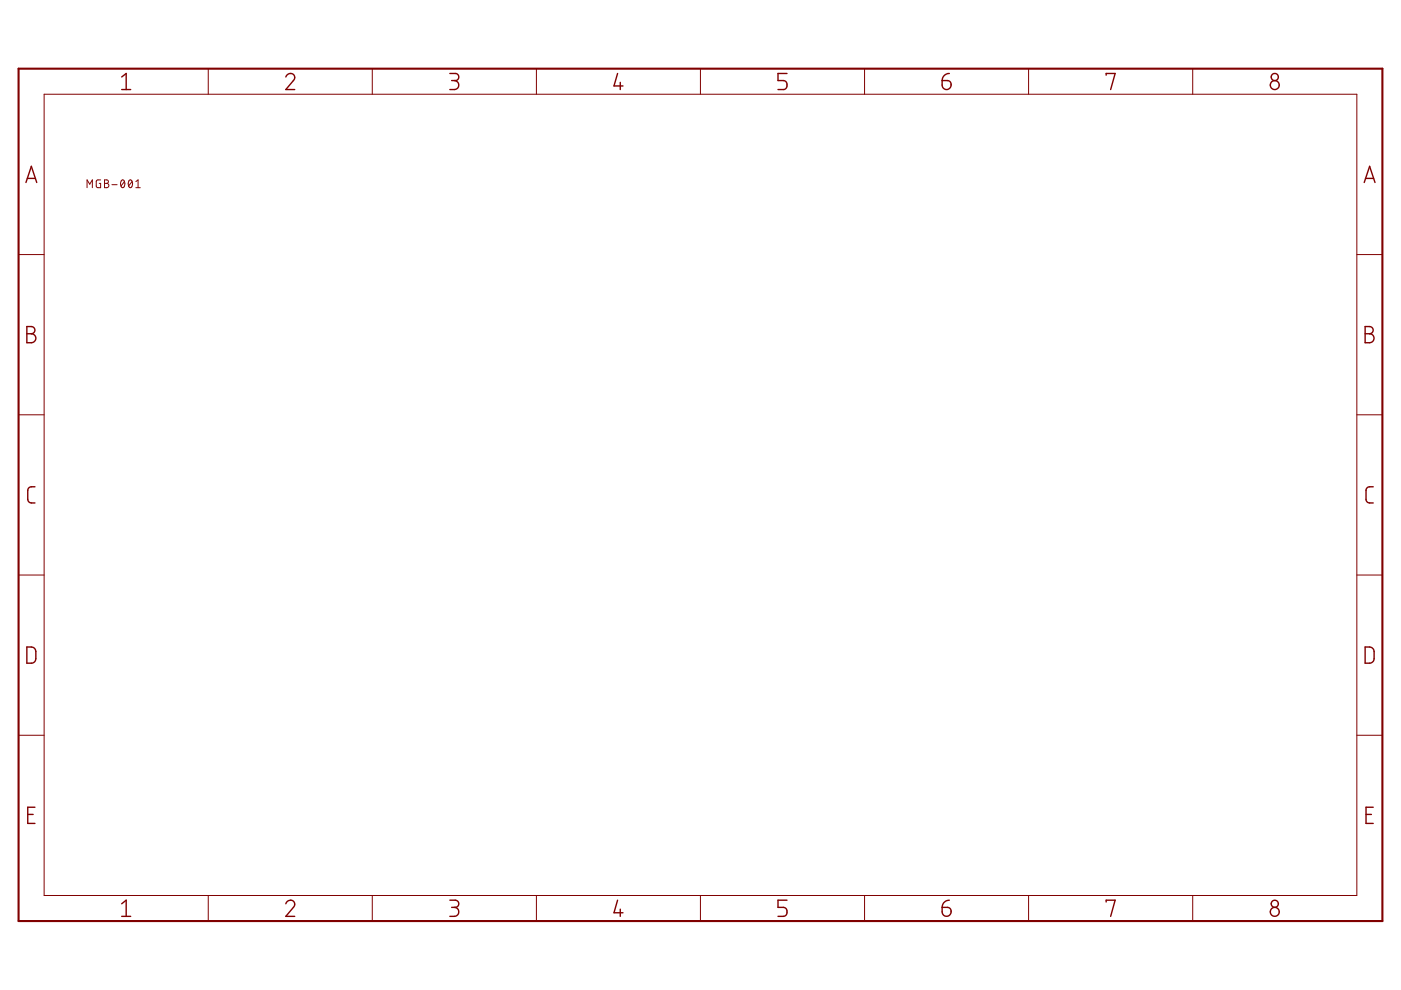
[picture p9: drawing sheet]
<svg xmlns="http://www.w3.org/2000/svg" width="297mm" height="210mm" viewBox="0 0 297 210" stroke-linecap="round" stroke-linejoin="round" font-family="sans-serif">
<path d="M3.9 14.6h289.2v180.7h-289.2z" fill="none" stroke="#800000" stroke-width=".44"/>
<g fill="none" stroke="#800000" stroke-width=".21">
<path d="M9.4 20h278.3v169.9h-278.3zM44.2 14.6v5.4M78.9 14.6v5.4M113.7 14.6v5.4M148.5 14.6v5.4M183.3 14.6v5.4M218.1 14.6v5.4M252.9 14.6v5.4M18.5 39.8v-1.7l.5 1 .6-1v1.7M21.3 38.1l-.7 .1-.2 .2v1l.2 .4h.7v-.9h-.3M22.2 38.1h.4a.37 .37 0 0 1 .4 .4 .37 .37 0 0 1-.4 .4 .46 .46 0 0 1 .5 .4 .46 .46 0 0 1-.5 .5h-.4zM22.2 38.9h.4"/>
<path d="M23.7 39.2h1.1M25.8 38.2l.2-.1a.96 .96 0 0 1 0 1.7 1.05 1.05 0 0 1-.2-1.6zM26.4 38.5l-.7 .9M27.4 38.2l.2-.1a.96 .96 0 0 1 0 1.7 1.05 1.05 0 0 1-.2-1.6zM28 38.5l-.7 .9M28.8 39.8h.9M28.8 38.5l.5-.4v1.7M3.9 54h5.5M287.7 54h5.4M3.9 87.9h5.5M287.7 87.9h5.4M3.9 121.9h5.5"/>
<path d="M287.7 121.9h5.4M3.9 155.9h5.5M287.7 155.9h5.4M44.2 189.9v5.4M78.9 189.9v5.4M113.7 189.9v5.4M148.5 189.9v5.4M183.3 189.9v5.4M218.1 189.9v5.4M252.9 189.9v5.4"/>
</g>
<g fill="none" stroke="#800000" stroke-width=".3">
<path d="M25.8 16.3l1-.7v3.4M25.8 19h1.9M60.6 16.3a.93 .93 0 0 1 1.3-.7 .93 .93 0 0 1 .3 1.5l-1.6 1.9h1.9M95.4 15.6h1.1a.75 .75 0 0 1 .8 .7 .75 .75 0 0 1-.8 .8h-.7M96.3 17.1a.95 .95 0 0 1 1 .9 .95 .95 0 0 1-1 1h-.9M130.9 15.6l-.7 2.6h1.9M131.5 17.5v1.5M166.9 15.6h-1.9v1.5h1.1a.97 .97 0 0 1 .8 .9 .97 .97 0 0 1-.8 1h-1.1M199.7 17.1h1.2a.95 .95 0 0 1 .7 1 .95 .95 0 0 1-.9 .9 .95 .95 0 0 1-1-1zM201.3 15.6l-1 .3-.4 .5-.2 .7M234.5 15.9v-.3h1.9l-.9 3.4M5.5 38.7l1.1-3.4 1.2 3.4"/>
<path d="M5.8 37.8h1.7M289.2 38.7l1.2-3.4 1.1 3.4M289.5 37.8h1.7M5.7 69.2h.9a.76 .76 0 0 1 .8 .8 .76 .76 0 0 1-.8 .8 .95 .95 0 0 1 1 .9 .95 .95 0 0 1-1 1h-.9zM5.7 70.8h.9M289.4 69.2h1a.76 .76 0 0 1 .7 .8 .76 .76 0 0 1-.7 .8 .95 .95 0 0 1 .9 .9 .95 .95 0 0 1-.9 1h-1zM289.4 70.8h1M7.4 103.2l-1 .1-.4 .2-.1 .5v1.9l.1 .4 .4 .3h1M291.1 103.2l-1 .1-.3 .2-.2 .5v2.1l.5 .5h1M5.7 137.2a1.71 1.71 0 0 1 1.6 .3l.3 .6v1.6l-.3 .6a1.65 1.65 0 0 1-1.6 .3zM289.4 137.2a1.69 1.69 0 0 1 1.6 .3l.3 .6-.1 2-.6 .5h-1.2zM5.9 172.7h1.1"/>
<path d="M7.4 171.2h-1.5v3.4h1.5M289.6 172.7h1.2M291.1 171.2h-1.5v3.4h1.5M25.8 191.6l1-.7v3.4M25.8 194.3h1.9M60.6 191.6a.94 .94 0 0 1 1.3-.7 .94 .94 0 0 1 .3 1.5l-1.6 1.9h1.9M95.4 190.9h1.1a.76 .76 0 0 1 .8 .7 .76 .76 0 0 1-.8 .8h-.7M96.3 192.4a.95 .95 0 0 1 1 .9 .95 .95 0 0 1-1 1h-.9M130.9 190.9l-.7 2.6h1.9M131.5 192.8v1.5M166.9 190.9h-1.9v1.5h1.1a.97 .97 0 0 1 .8 .9 .97 .97 0 0 1-.8 1h-1.1M199.7 192.4h1.2a.95 .95 0 0 1 .7 1 .95 .95 0 0 1-1 .9 .95 .95 0 0 1-.9-1z"/>
<path d="M201.3 190.9l-.7 .1-.5 .4-.4 1M234.5 191.2v-.3h1.9l-.9 3.4"/>
<circle cx="270.3" cy="18" r=".96"/>
<circle cx="270.3" cy="16.3" r=".77"/>
<circle cx="270.3" cy="193.3" r=".96"/>
<circle cx="270.3" cy="191.6" r=".76"/>
</g>
</svg>
